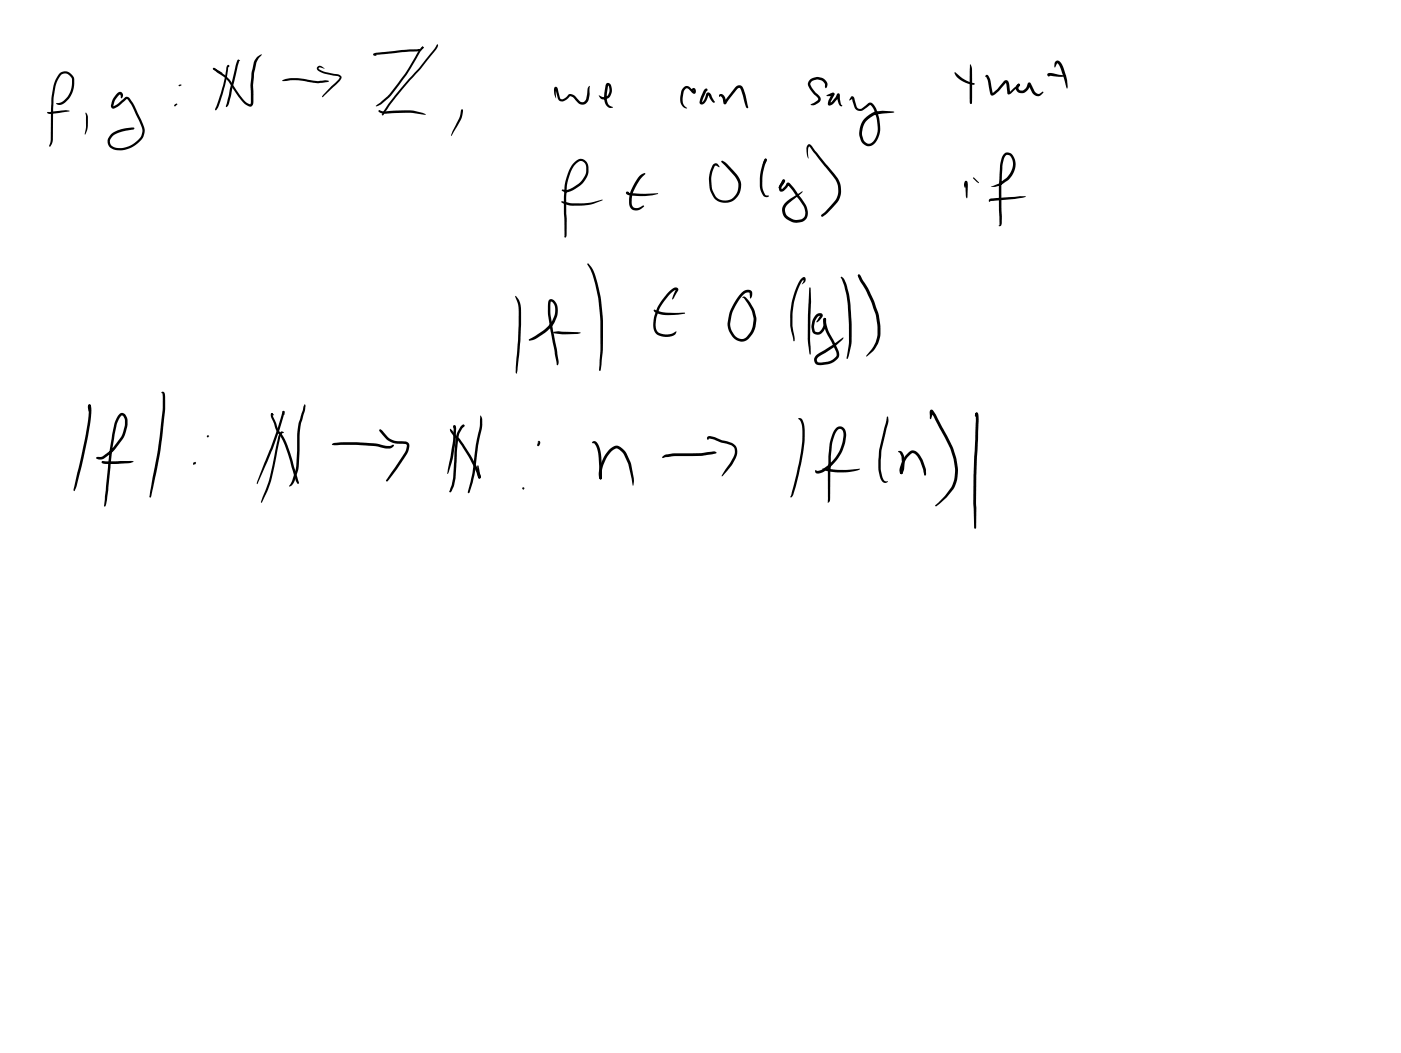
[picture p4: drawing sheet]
<svg xmlns="http://www.w3.org/2000/svg" width="108mm" height="81mm" viewBox="0 0 108 81" stroke-linecap="round" stroke-linejoin="round" font-family="sans-serif">
<g fill="#000">
<path d="M3.7 8.6l1.3-.1 .4 .1-1.5 .2-.2-.1zM4.6 5.6h.1a.72 .72 0 0 1 1 .5 1.66 1.66 0 0 1-1.2 2l-.2-.1 .6-.2a1.64 1.64 0 0 0 .5-1.9 .47 .47 0 0 0-.8 0l-.3 .7-.2 .9v3.3l-.1 .3-.2 .2 .2-3.8 .2-1.1zM6.6 8.7l.2 .2v.6l-.1 .5-.1 .4zM9 7.2l.2-.1h.2l.1 .2v.2l-.1 .1-.1-.3h-.1l-.3 .4-.2 .5 1-.7h.2l.4 .6 .7 1.5a1.28 1.28 0 0 1-.8 1.7 1.44 1.44 0 0 1-1.8-.1l-.1-.3v-.2a1.47 1.47 0 0 1 1.4-.8l.6-.1 .1 .1-.1 .1a2.79 2.79 0 0 0-1.6 .5l-.2 .3a.49 .49 0 0 0 .5 .6 1.74 1.74 0 0 0 2-1.4l-.8-1.7-.4-.6v-.1l-.5 .4a.61 .61 0 0 1-.7 .3l-.1-.2a1.53 1.53 0 0 1 .5-.9zM13.5 8.1l.1-.1h.1l-.2 .2zM13.8 6.5h.2l-.2 .1zM16.5 5.2l.3 .3a2.57 2.57 0 0 1 1.2 1.1l.5 .7a1.47 1.47 0 0 0 .8 .7v-.2a8.5 8.5 0 0 1 .2-2.5l.1-.5a.95 .95 0 0 1 .5-.6l-.3 .6-.1 .6a9.2 9.2 0 0 0-.2 2.5 .31 .31 0 0 1-.2 .3 .31 .31 0 0 1-.4-.1l-.6-.7-.7-1.2-1.2-.8zM16.5 5.2l.7 .5-.8-.3zM17.5 5a.1 .1 0 0 1 .2 0 .11 .11 0 0 1-.1 .2v-.1l-.3 1.5-.5 1.6a.25 .25 0 0 1-.2 .3l.6-1.9zM18.3 4.6l.2 .1h-.1l-.8 3.3-.2 .3 .3-1.5zM21.7 6.2a2.95 2.95 0 0 1 2-.1l1.7 .2-.9 .1-.8-.1a4.9 4.9 0 0 0-1.9-.1zM24.5 5.2l.2-.1 .3 .2-.4-.1-.1 .1 .2 .1 1.4 .3 .2 .2-.1 .4-1.3 1.2v-.2l1.3-1.3-1.5-.4-.2-.2z"/>
<path d="M28.8 4.1l2.2-.2 1.4-.1 .2-.2v.1l-.2 .2-.3 .1-3.2 .3v-.1l.1 .1h-.2zM29.2 8.5v.1zM29.2 8.5l.1 .1zM29.2 8.6l2.5-.1 1.1 .3-1.3-.1-1.9 .1-.3-.1zM32.5 3.7l.1-.1v.1zM32.5 3.6l.1 .1-1.6 2.5a6 6 0 0 1-1.6 1.8l-.4 .2 .4-.4a6.7 6.7 0 0 0 1.6-1.9zM33.6 3.5h.1zM33.6 3.5l.1-.1 .1 .1-.2 .3-3.1 3.7-1 1.4v-.2l.5-.8 2.3-2.6zM35.5 8.5h.2l-.1 .2zM35.5 8.5l.1-.1 .1 .1-.1 .6-.8 1.4 .1-.4 .5-1zM42.7 6.7l.3 .1 .2 .8h.2l.3-.2a.4 .4 0 0 1 .4-.2 .4 .4 0 0 1 .3 .3l.3 .3h.3l.2-.2 .1-.8 .1-.2v.7l-.1 .5a.47 .47 0 0 1-.6 .2l-.5-.5-.2-.1-.6 .4h-.3l-.1-.2-.2-.8h.1l-.1 .8-.1-.3zM43.2 15.6l.1-.1a4.5 4.5 0 0 0 2.4 .1l.7-.2-.7 .3a3.3 3.3 0 0 1-2.5-.1z"/>
<path d="M44.2 12.5a.61 .61 0 0 1 .7-.2 .61 .61 0 0 1 .4 .6 1.89 1.89 0 0 1-1.9 1.9l-.1-.1 .2-.1a1.13 1.13 0 0 0 .9-.3 1.47 1.47 0 0 0 .8-1.5 .43 .43 0 0 0-.4-.4 .43 .43 0 0 0-.5 .3l-.1 .1a4.4 4.4 0 0 0-.6 2.3l.1 3-.2 .2-.1-3a4.5 4.5 0 0 1 .7-2.6zM46.7 6.4h.2l.2 .2a.68 .68 0 0 1 0 .8 .68 .68 0 0 1-.8 .2l-.2-.2 .4 .1 .4-.2 .1-.3-.1-.4-.1 .6v.6a.58 .58 0 0 0 .4 .5 .44 .44 0 0 1-.6-.4v-.7zM48.3 14.8h.1v.1v-.1l.9 .1h1.4a4.7 4.7 0 0 1-2 .2 .28 .28 0 0 1-.4-.3zM49.3 13.5l.3-.2 .1 .1a2.91 2.91 0 0 0-1 2.4l.1 .2h.2l.6-.2v.1l-.2 .2a.56 .56 0 0 1-.6 .1 .56 .56 0 0 1-.3-.6 2.93 2.93 0 0 1 .8-2.1zM52.7 6.7l.1-.1 .2 .1 .5 .4h-.1v-.1h-.1l.1-.2a.2 .2 0 0 1 .2 .1 .2 .2 0 0 1-.1 .3 .2 .2 0 0 1-.2-.1l-.3-.3h-.1l-.2 .3-.1 .4a.68 .68 0 0 0 .3 .8 .36 .36 0 0 1-.4-.3l-.1-.5 .1-.5zM54.3 6.9l.1-.1 .1 .2h-.1h.1l-.4 .9 .2-.2 .1-.4a.24 .24 0 0 1 .3-.1 .24 .24 0 0 1 .2 .3l.2 .4h-.1l-.3-.3-.1-.3-.2 .5-.2 .2a.18 .18 0 0 1-.2 0 .18 .18 0 0 1-.1-.2zM55 12.7a.24 .24 0 0 1 .4 0v.2l-.3-.1-.2 .4-.1 .6v.6a1.05 1.05 0 0 0 1.3 1 1.05 1.05 0 0 0 .7-1.5l-1.2-1.5h.1l.2 .1 .6 .7a1.37 1.37 0 0 1 .6 1.3 1.21 1.21 0 0 1-1.3 1.1 1.21 1.21 0 0 1-1.1-1.2l-.1-.3a2.28 2.28 0 0 1 .3-1.4zM55.4 7.3l.2-.1a.5 .5 0 0 1 .3 .6v.1h-.1l1-1.3a.31 .31 0 0 1 .4 .1l.2 .6 .2 1-.1-.1-.5-1.4-.2 .1-.9 1.1h-.1l-.2-.5-.1-.1-.1 .1zM58.9 12.2h.2v.1l-.3 .4zM58.9 12.2h.2v.2a3.4 3.4 0 0 0-.1 2.6h.2a.16 .16 0 0 1-.1 .2 .16 .16 0 0 1-.2 0l-.1-.1a3.2 3.2 0 0 1 0-2.7zM60.3 13.9h.2v.1l-.5 .5zM60.3 13.9h.2v.1l-.3 .6 .3-.3a.19 .19 0 0 1 .2-.2 .19 .19 0 0 1 .2 .1l1.2 1.5a.83 .83 0 0 1-.5 1.4h-.5l-.4-.2a.84 .84 0 0 1-.1-1.4l1.2-.7-1.1 1a.62 .62 0 0 0 .1 .9l.5 .2h.5a.68 .68 0 0 0 .1-1.1l-1.1-1.6-.5 .5a.26 .26 0 0 1-.3-.1 .26 .26 0 0 1 .1-.3z"/>
<path d="M62.2 11.2a.27 .27 0 0 1 .4 .2l1.9 2.3a1.72 1.72 0 0 1 0 1.9l-.8 .8-.3 .3h-.1v-.2l1.1-1a1.55 1.55 0 0 0 0-1.7l-2-2.5a1.11 1.11 0 0 0-.1 .9 1.06 1.06 0 0 1-.1-1zM62.4 6.1h.1a.8 .8 0 0 1 1.3 .5l-.2 .2-.2-.5-.4-.2-.5 .2-.1 .2 .1 .2 .7 .7v.2l-.2 .3-.5 .2v-.1l.5-.4-.3-.4a.79 .79 0 0 1-.4-.9zM63.7 7.3l.5-.2 .1 .1-.3 .2h-.3zM64.1 7.2h.2v.1l-.3 .7-.1-.1 .5-.4a.24 .24 0 0 1 .3-.2l.1 .7 .1 .1-.1 .1-.2-.2-.1-.7 .2 .1-.4 .5a.3 .3 0 0 1-.2 .2 .3 .3 0 0 1-.3-.1zM65.6 7.4l.2 .1 .2 .7 .2 .2h.2l.6-.5a.67 .67 0 0 1 .6 .6 2.7 2.7 0 0 1 0 2.2 .68 .68 0 0 1-.6 .6 .68 .68 0 0 1-.7-.5 1.67 1.67 0 0 1 1.2-2.2 2.3 2.3 0 0 1 1.4 0l-.1 .1-1.3 .1a1.48 1.48 0 0 0-1.1 1.6l.2 .5 .3 .2h.1a1.29 1.29 0 0 0 .6-1.4l-.1-.8-.3-.7-.2-.1-.4 .3a.49 .49 0 0 1-.6 0l-.3-.6v-.2l-.3 .1zM73.5 5.6h.1l.2 .1a3 3 0 0 0 1.3 .8 1.56 1.56 0 0 1-1.2-.4zM74.4 14h.1l-.1 .5-.1-.2zM74.4 14h.1l.1 .2-.1 1.1-.1-.2zM74.8 7.8h.1l-.1 .2-.1-.1zM74.7 5l.2 .3v2.5l-.1 .2-.1-.2zM75 13.7l.4 .4-.4-.4zM76 5.8a.56 .56 0 0 1 .4 .7l.1 .7h-.1l.4-.3 .6-.7a.27 .27 0 0 1 .3 .1 .27 .27 0 0 1 .1 .3v.6l-.1-.1 .5-.4a.22 .22 0 0 1 .4-.2l-.6 .6a.18 .18 0 0 1-.3 .2 .18 .18 0 0 1-.1-.3l-.1-.6-.8 .8a.23 .23 0 0 1-.2 .2 .23 .23 0 0 1-.2-.3l-.3-1.2h-.1z"/>
<path d="M76.2 15.4l2.4-.3h.4l-.8 .2-1.9 .2-.1 .1zM77.4 11.8l.2-.1a.94 .94 0 0 1 .5 1.5l-.3 .6-.6 .4-.5 .2h-.3l.6-.3 .6-.4a1.12 1.12 0 0 0 .1-1.7l-.1-.1a1.08 1.08 0 0 0-.4 .9v1.5v2.9l-.1 .2h-.1h-.1l.1-.1v-3l.1-1.5 .1-.7zM78.4 6.5h.2l-.1 .3 .1 .2h.3l.2-.4a.21 .21 0 0 1 .3-.2l.4 .8h.2l.3-.1h.1l-.2 .2a.45 .45 0 0 1-.7-.2l-.3-.6h.2a.67 .67 0 0 1-.8 .7l-.2-.1-.1-.2zM80.7 5.7l.3-.1 1.1 .3h-.6l-.7-.1 .1-.1-.1 .2-.1-.1zM81.3 4.7a.32 .32 0 0 1 .5 .3l.4 1.2v.6l-.6-1.8-.1-.1-.2 .3h-.1zM6.8 31.2h.1l.1 .1-.1 .4-.1-.3zM6.8 31.2h.2a2.48 2.48 0 0 1-.1 1.6l-.6 3-.4 1.7-.2 .4v-.2l.3-1.3a18.9 18.9 0 0 0 .8-5zM7.5 35.2l.1 .1-.1 .1-.1-.1zM9.2 31.9a.32 .32 0 0 1 .5 .2 1.99 1.99 0 0 1-.4 1.9l-.1 .2a3 3 0 0 1-1.4 1.2l-.4-.1 .4-.1a4 4 0 0 0 1.5-1.5 2.16 2.16 0 0 0 .3-1.4l-.1-.2-.1-.1-.4 .7-.3 1.9-.5 3.9-.1 .5h-.1l.3-3.3 .3-2.3 .3-.9zM7.4 35.3l.1-.1 .1 .1-.1 .1zM7.9 35.6h2.4l-.4 .1-1.5 .1-.5-.1zM7.9 35.5l.1 .1-.1 .1-.1-.1z"/>
<path d="M7.9 35.6l.1 .1h-.1zM12.5 30.2h.1l.1 .2v1.1a34.2 34.2 0 0 1-1.1 6.9l-.1-.2a42.9 42.9 0 0 0 1-7.6zM14.9 35.6l.2 .1-.2 .1zM16 33.6h.1l-.1 .1zM20.9 31.9h.1v.2l.5 1.1a3.2 3.2 0 0 1 .7 1.3l.8 2.7v.1a2.54 2.54 0 0 1-.5-1.3 7.1 7.1 0 0 0-1-2.5l-.2-.3-.4-1zM20.9 31.8h.1l.1 .2h-.2zM21.6 33.3h.3l-.2 .1-.1 .3-.7 3.3-.3 .9-.5 .8 .6-1.8 .7-3.2zM21.8 31.7h.1v.3zM21.8 31.7h.1v.1l-.4 1.3-.5 1.5-1.2 2.7v-.2l1.6-4.1zM23.5 31.2v.1l-.2 .8a5 5 0 0 0-.2 2.1l-.1 2-.3 .9-.4 .4 .5-1.4 .1-1.9a9.2 9.2 0 0 1 .5-2.9zM25.6 34.2l.6-.1h1.2l1.5 .1 .9 .2 .5-.1a.23 .23 0 0 1-.3 .3l-2.5-.3h-1.9zM29.2 33.1h.1h.1l.6 .7a1.41 1.41 0 0 0 1 .2l.4 .1a.49 .49 0 0 1 .1 .7l-.9 1.4-.8 .9v-.1l1.5-2.3v-.4l-.3-.1a1.52 1.52 0 0 1-1.3-.4l-.4-.5z"/>
<path d="M34.7 33l.7 .8 .8 1.2 .7 1.3 .1 .5h-.2l-.7-1.7-.8-1.1-.6-.7zM34.9 32.8h.2v.1a.11 .11 0 0 1-.2 .1 .1 .1 0 0 1 0-.2zM35 32.8h.1v.2v1.1l-.2 1.3-.4 1.1 .4-2.4zM35.6 32.7l.2 .1-.2 .2zM35.5 32.8h.1a.11 .11 0 0 1 .1-.1 .11 .11 0 0 1 .1 .2l-.5 .7-.2 3.3-.2 .6-.2 .5-.1-.1 .3-1.1 .3-3.2zM36.8 35.9h.1l.1 .8-.1 .2-.1-.4zM36.9 36.7h.1v.2l-.1-.1zM37 32a1.05 1.05 0 0 1 .1 1.1l-.3 1.9a8.6 8.6 0 0 1-.7 3l-.1-.1a14.1 14.1 0 0 0 .6-3.4l.4-1.6zM39.7 22.8h.1l.2 .3a4.2 4.2 0 0 1 .1 2.1l-.1 2-.2 1.6-.1-.1v-.4l.3-3.1a4.3 4.3 0 0 0-.2-2zM40.3 37.6v-.1l.1 .2v-.1v.1h-.1zM42.3 23.1a.47 .47 0 0 1 .7 .5 2.17 2.17 0 0 1-1.2 2.2l-.6 .4-.4 .1v-.2a5.3 5.3 0 0 0 1.6-1.2l.4-.7a.71 .71 0 0 0-.4-1 6 6 0 0 0 .2 2.3l.3 1.4 .1 1.2a.1 .1 0 0 1-.1 0 .1 .1 0 0 1 0-.2l-.4-2.2a6.1 6.1 0 0 1-.2-2.5zM41.4 34.1l.1-.1a.22 .22 0 0 1 .1 .2 .22 .22 0 0 1-.2 .2v-.3h.1z"/>
<path d="M42.6 25.6l.4-.1 1.7 .1-.2 .1-1 .1zM45.2 20.3h.1a3.7 3.7 0 0 1 .9 2.2 17.5 17.5 0 0 1 0 6.1v-.1a18 18 0 0 0-.6-7.5zM45.7 34a.37 .37 0 0 1 .5 .4 7.9 7.9 0 0 1 .2 2.4l-.1 .1-.1-.1a7.7 7.7 0 0 0-.2-2.3l-.2-.3-.2-.1zM46.9 34.6a.69 .69 0 0 1 1.3 .2v.1a4.5 4.5 0 0 1 .7 2.2l-.1 .3-.1-.3a5.2 5.2 0 0 0-.6-2l-.4-.4-.2-.1a1.47 1.47 0 0 0-.8 .8l-.1 .2a1.82 1.82 0 0 0-.2 1.2v.1a.35 .35 0 0 1-.3-.5 3.4 3.4 0 0 1 .8-1.8zM46.2 36.8l.1-.1 .1 .2h-.2zM50.4 23.9l.9 .2h1.5l-1.1 .2a1.43 1.43 0 0 1-1.3-.4zM51 35.2l.3-.2 .5-.1h2.2l1.1-.1a.11 .11 0 0 1 0 .1 .11 .11 0 0 1-.1 .1l-.9 .1h-2.2l-.8 .2zM51.5 22.5a.53 .53 0 0 1 .7-.3l.1 .2-.4 .5a.1 .1 0 0 1 0 .2 .1 .1 0 0 1-.1-.1 .1 .1 0 0 1 0-.1l.3-.6a.82 .82 0 0 0-.7 .6 3.3 3.3 0 0 0-.9 2.3l.1 .1a.99 .99 0 0 0 1.5 .2v.1a.99 .99 0 0 1-1 .4 .99 .99 0 0 1-.8-.8v-.2a3.7 3.7 0 0 1 1.2-2.5zM54.5 33.7h.5l1.4 .4a.81 .81 0 0 1 .3 1.2l-.3 .6-.8 .8 .9-1.5 .1-.4a.48 .48 0 0 0-.3-.5l-1.6-.5h-.1l-.1 .1v-.1zM57.2 22.5a.44 .44 0 0 1 .4-.2 .44 .44 0 0 1 .4 .3l-.2 .4-.1-.5a.67 .67 0 0 0-.7 .5 2.78 2.78 0 0 0-.6 2.5 .85 .85 0 0 0 .9 .6 1.29 1.29 0 0 0 .7-1 2.35 2.35 0 0 0-.6-2.1l-.2-.1h.2a2.74 2.74 0 0 1 .9 1.6l-.1 .7a1.21 1.21 0 0 1-1.1 1.1 1.37 1.37 0 0 1-1-1.5 4 4 0 0 1 1.1-2.3zM61.5 32.3v-.1a.45 .45 0 0 1 .5 .6v.3a13.1 13.1 0 0 1-.5 3.7l-.4 1.3-.2 .2 .4-1.7a11.7 11.7 0 0 0 .5-3.7l-.1-.4zM61.7 21.5a.21 .21 0 0 1 .4 0 .21 .21 0 0 1-.1 .3l-.2 .1 .1-.4h.1a4.8 4.8 0 0 0-.9 3v.6l.1 1v.2a5.1 5.1 0 0 1-.3-2.1 5.6 5.6 0 0 1 .8-2.7z"/>
<path d="M62.4 22.2h.1v1.1l-.1 4-.2-1.2zM62.9 24.2h.1a.23 .23 0 0 1 .3-.1 .23 .23 0 0 1 0 .4l-.2 .3h-.2l.3-.5-.2 .1-.2 .3-.1 .5 .1 .4h.3l.2-.2 .1-.3v-.5l.1-.1a.41 .41 0 0 1 .2 .5l-.2 .5a.49 .49 0 0 1-.5 .3 .49 .49 0 0 1-.4-.4 1.31 1.31 0 0 1 .3-1.2zM64.4 33l.4-.1a.62 .62 0 0 1 .4 .8 3.2 3.2 0 0 1-2.2 2.8l-.2-.1v-.1h.3a3.1 3.1 0 0 0 1.8-3.1l-.1-.1h-.2a1.99 1.99 0 0 0-.5 1.3l-.1 4.1-.2 .2v-2.3a7.3 7.3 0 0 1 .4-3.1zM63.3 36.1h.4a8 8 0 0 0 2.6 0 4 4 0 0 1-2.6 .2zM63.5 24.5l.2 .1-.1 .1-.2-.1zM63.5 24.5h.1l.2 1 .8 1.5a.73 .73 0 0 1-.6 1l-.8 .1a.43 .43 0 0 1-.5-.3 .43 .43 0 0 1 .2-.5l2-1.3 .1 .1a5.8 5.8 0 0 1-1.9 1.4l-.2 .2 .1 .2h.3l.7-.1 .4-.4v-.3l-.5-1.1a2.06 2.06 0 0 1-.4-1.4zM64.8 21.4v-.1l.2 .1a5.4 5.4 0 0 1 .5 2.3l.1 2.7-.2 1-.1 .3 .1-1.3-.1-2.7a6.4 6.4 0 0 0-.4-2.1zM66.1 21.2h.1v.2zM66.1 21.2h.1v.1h-.1zM66.1 21.2h.2l.2 .4a9.4 9.4 0 0 1 1.2 2.5 4 4 0 0 1-.1 2.4l-.3 .6-.6 .4 .5-.6a2.92 2.92 0 0 0 .3-2.5l-.1-.2a9.4 9.4 0 0 0-1.1-2.4zM68.3 32.1h.1v.4l-.5 2.4a3.7 3.7 0 0 0 .2 2l.1 .2h.2l-.2 .1a.51 .51 0 0 1-.4-.5l-.1-.7v-1.3zM69.2 34.8a.38 .38 0 0 1 .4 .1 .38 .38 0 0 1 .1 .4v.9l-.2 .3-.2-.1 .2-.3v-.9z"/>
<path d="M70 34.9a.53 .53 0 0 1 .5-.2 .53 .53 0 0 1 .4 .4l.4 1.1 .1 .4-.1 .1-.4-1.2-.4-.5-.2-.1a1.88 1.88 0 0 0-.8 1.3v.3a.31 .31 0 0 1-.2-.5l.3-.7zM71.7 31.6h.2l.8 1.4a7.2 7.2 0 0 1 1 2.3 3.3 3.3 0 0 1-.2 2.4l-.6 .6-.8 .7v-.1l.2-.2a3.2 3.2 0 0 0 1.2-1.6 3.3 3.3 0 0 0-.1-1.9 12.8 12.8 0 0 0-1.4-2.9l-.3-.5 .2-.1-.1 .6h-.2zM75.2 31.8h.1l.1 .1-.2 .2-.1-.1zM75.2 31.8a.25 .25 0 0 1 .2 .1 .25 .25 0 0 1 0 .3l-.2 4.4v4.1h-.1l-.1-1.9z"/>
<circle cx="6.9" cy="31.3" r=".1"/>
<circle cx="69.4" cy="36.4" r=".1"/>
<circle cx="75.3" cy="31.9" r=".11"/>
</g>
</svg>
